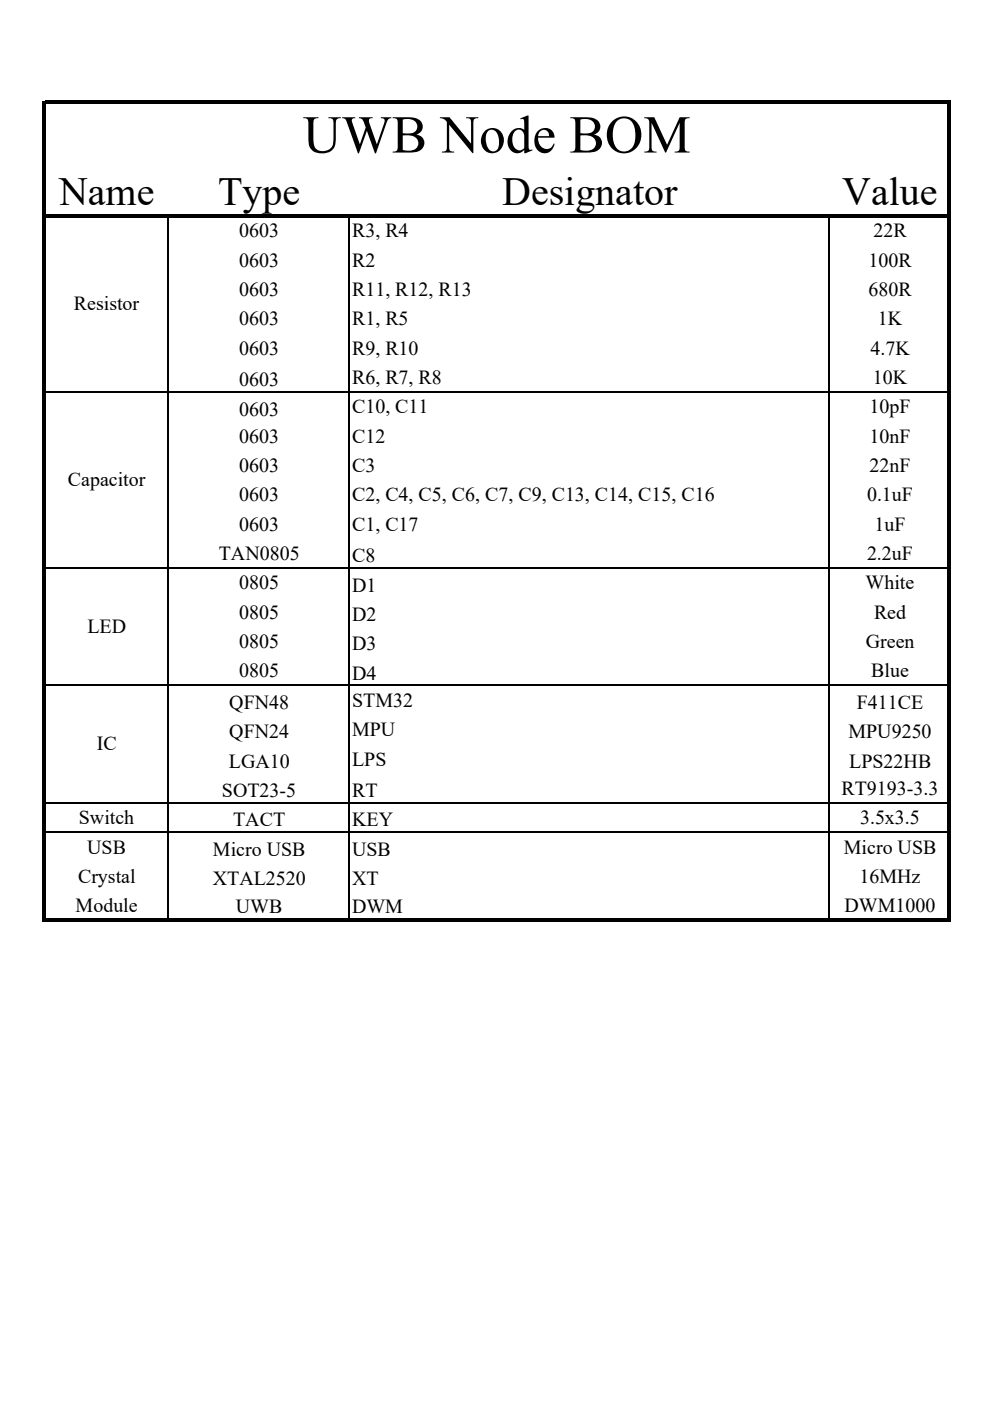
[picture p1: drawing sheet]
<svg xmlns="http://www.w3.org/2000/svg" width="210mm" height="297mm" viewBox="0 0 210 297" stroke-linecap="round" stroke-linejoin="round" font-family="sans-serif">
<defs><g id="words">
<text font-size="11.3" x="64.3" y="32.3">UWB Node BOM</text>
<g font-size="8.5">
<text x="12.5" y="43.5">Name</text>
<text x="46.3" y="43.5">Type</text>
<text x="106.5" y="43.5">Designator</text>
<text x="178.7" y="43.5">Value</text>
</g>
<g font-size="4.2">
<text x="50.7" y="50.3">0603</text>
<text x="74.7" y="50.3">R3, R4</text>
<text x="185.3" y="50.3">22R</text>
<text x="50.7" y="56.5">0603</text>
<text x="74.7" y="56.5">R2</text>
<text x="184.2" y="56.5">100R</text>
<text x="15.7" y="65.7">Resistor</text>
<text x="50.7" y="62.7">0603</text>
<text x="74.7" y="62.7">R11, R12, R13</text>
<text x="184.2" y="62.7">680R</text>
<text x="50.7" y="69">0603</text>
<text x="74.7" y="69">R1, R5</text>
<text x="186.2" y="69">1K</text>
<text x="50.7" y="75.2">0603</text>
<text x="74.7" y="75.2">R9, R10</text>
<text x="184.6" y="75.2">4.7K</text>
<text x="50.7" y="81.9">0603</text>
<text x="74.7" y="81.4">R6, R7, R8</text>
<text x="185.1" y="81.4">10K</text>
<text x="50.7" y="88.1">0603</text>
<text x="74.7" y="87.6">C10, C11</text>
<text x="184.4" y="87.6">10pF</text>
<text x="50.7" y="93.9">0603</text>
<text x="74.7" y="93.9">C12</text>
<text x="184.4" y="93.9">10nF</text>
<text x="50.7" y="100.1">0603</text>
<text x="74.7" y="100.1">C3</text>
<text x="184.4" y="100.1">22nF</text>
<text x="14.4" y="103">Capacitor</text>
<text x="50.7" y="106.3">0603</text>
<text x="74.7" y="106.3">C2, C4, C5, C6, C7, C9, C13, C14, C15, C16</text>
<text x="183.9" y="106.3">0.1uF</text>
<text x="50.7" y="112.5">0603</text>
<text x="74.7" y="112.5">C1, C17</text>
<text x="185.5" y="112.5">1uF</text>
<text x="46.4" y="118.7">TAN0805</text>
<text x="74.7" y="119.2">C8</text>
<text x="183.9" y="118.7">2.2uF</text>
<text x="50.7" y="125">0805</text>
<text x="74.7" y="125.4">D1</text>
<text x="183.6" y="125">White</text>
<text x="50.7" y="131.2">0805</text>
<text x="74.7" y="131.7">D2</text>
<text x="185.4" y="131.2">Red</text>
<text x="18.5" y="134.2">LED</text>
<text x="50.7" y="137.4">0805</text>
<text x="74.7" y="137.9">D3</text>
<text x="183.6" y="137.4">Green</text>
<text x="50.7" y="143.6">0805</text>
<text x="184.8" y="143.6">Blue</text>
<text x="74.7" y="144.1">D4</text>
<text x="74.7" y="149.9">STM32</text>
<text x="48.6" y="150.3">QFN48</text>
<text x="181.7" y="150.3">F411CE</text>
<text x="20.5" y="159">IC</text>
<text x="48.6" y="156.5">QFN24</text>
<text x="74.7" y="156.1">MPU</text>
<text x="180" y="156.5">MPU9250</text>
<text x="48.6" y="162.8">LGA10</text>
<text x="74.7" y="162.3">LPS</text>
<text x="180.1" y="162.8">LPS22HB</text>
<text x="47.1" y="169">SOT23-5</text>
<text x="74.7" y="169">RT</text>
<text x="178.5" y="168.5">RT9193-3.3</text>
<text x="16.7" y="174.8">Switch</text>
<text x="49.4" y="175.2">TACT</text>
<text x="74.7" y="175.2">KEY</text>
<text x="182.4" y="174.8">3.5x3.5</text>
<text x="18.5" y="181">USB</text>
<text x="45.2" y="181.4">Micro USB</text>
<text x="74.7" y="181.4">USB</text>
<text x="179" y="181">Micro USB</text>
<text x="16.6" y="187.2">Crystal</text>
<text x="45.1" y="187.7">XTAL2520</text>
<text x="74.7" y="187.7">XT</text>
<text x="182.3" y="187.2">16MHz</text>
<text x="16" y="193.4">Module</text>
<text x="50" y="193.5">UWB</text>
<text x="74.7" y="193.5">DWM</text>
<text x="179.1" y="193.4">DWM1000</text>
</g>
</g></defs>
<path d="M9.6 21.4h192v.7h-192zM9.6 45.4h192v.7h-192zM8.9 21.4h.7v174h-.7zM9.6 194.7h192v.7h-192zM201 22.1h.6v173.3h-.6z" fill="#000"/>
<path d="M35.6 46.1v148.6M74 46.1v148.6M175.9 46.1v148.6M9.6 83.1h191.4M9.6 120.4h191.4M9.6 145.3h191.4M9.6 170.2h191.4M9.6 176.4h191.4" fill="none" stroke="#000" stroke-width=".34"/>
<use href="#words"/>
</svg>
